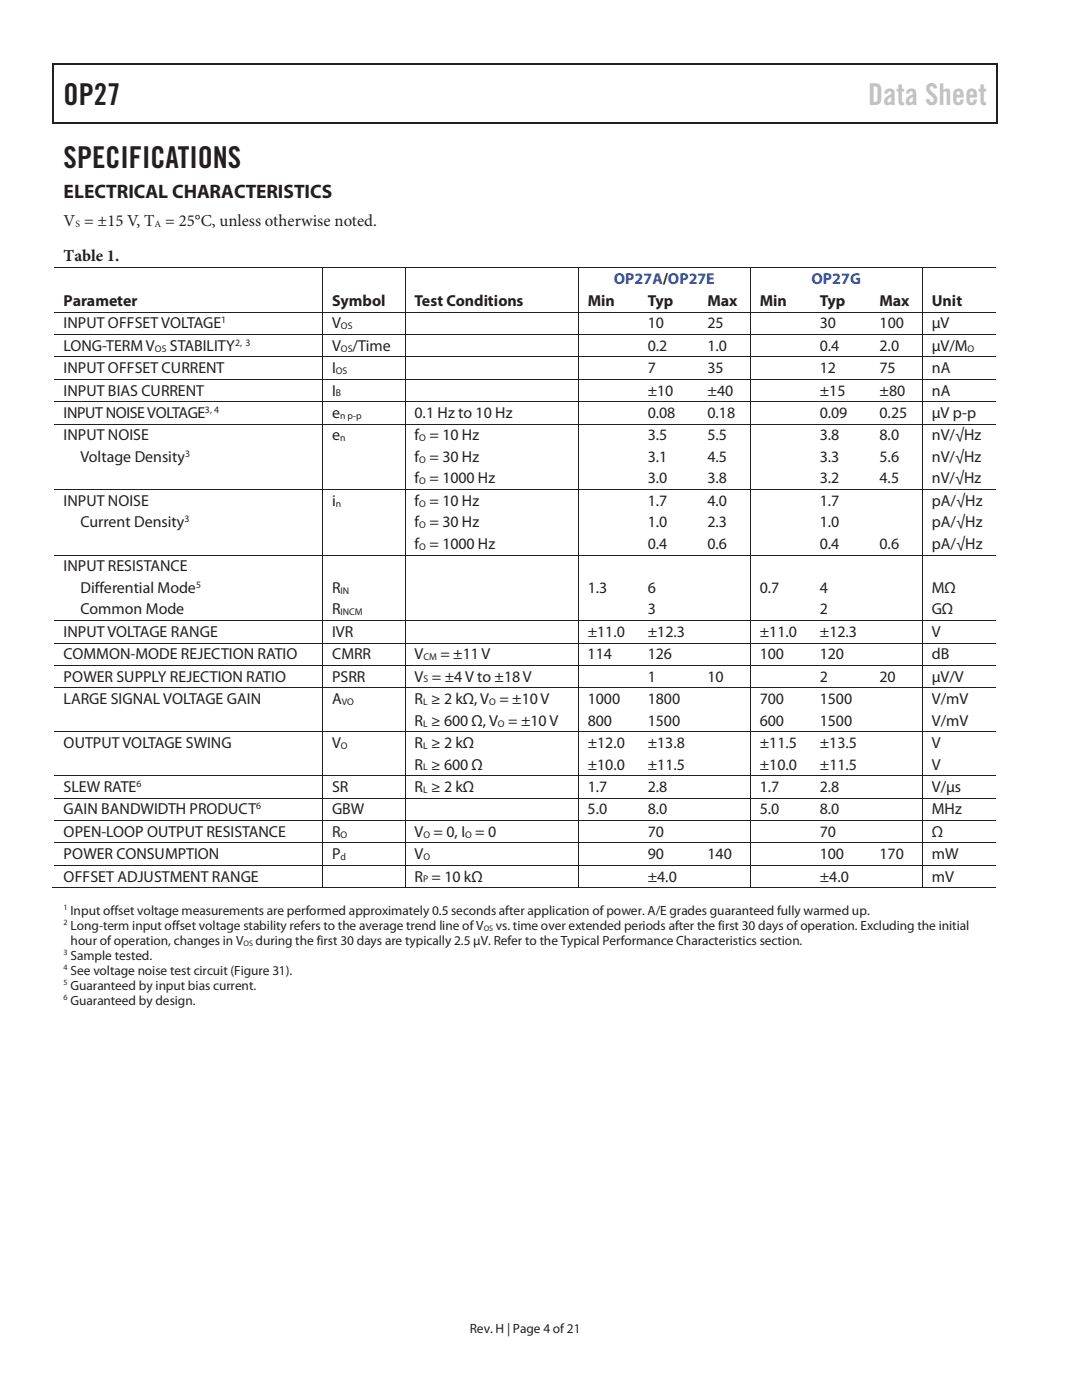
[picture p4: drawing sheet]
<svg xmlns="http://www.w3.org/2000/svg" width="216mm" height="279mm" viewBox="0 0 216 279" stroke-linecap="round" stroke-linejoin="round" font-family="sans-serif">
<defs><g id="words">
<g font-size="6" fill="#231f20">
<text x="12.7" y="20.9">OP27</text>
<text x="12.7" y="33.6">SPECIFICATIONS</text>
</g>
<text font-size="6" fill="#c1c2c4" x="173.2" y="20.9">Data Sheet</text>
<text font-size="3.9" fill="#231f20" x="12.7" y="39.6">ELECTRICAL CHARACTERISTICS</text>
<g font-size="3.3" fill="#231f20">
<text x="12.7" y="45">V = ±15 V, T = 25°C, unless otherwise noted.</text>
<text x="12.7" y="52.2">Table 1.</text>
</g>
<g font-size="3.2" fill="#3153a4">
<text x="122.5" y="56.7">OP27A/OP27E</text>
<text x="161.9" y="56.7">OP27G</text>
</g>
<g font-size="3.2" fill="#231f20">
<text x="12.7" y="61">Parameter</text>
<text x="12.7" y="65.5">INPUT OFFSET VOLTAGE</text>
<text x="66.3" y="61">Symbol</text>
<text x="66.3" y="65.5">V</text>
<text x="82.7" y="61">Test Conditions</text>
<text x="117.3" y="61">Min</text>
<text x="129.2" y="61">Typ</text>
<text x="129.2" y="65.5">10</text>
<text x="141.2" y="61">Max</text>
<text x="141.2" y="65.5">25</text>
<text x="151.6" y="61">Min</text>
<text x="163.6" y="61">Typ</text>
<text x="163.6" y="65.5">30</text>
<text x="175.5" y="61">Max</text>
<text x="175.5" y="65.5">100</text>
<text x="185.9" y="61">Unit</text>
<text x="185.9" y="65.5">µV</text>
<text x="12.7" y="70">LONG-TERM V</text>
<text x="33.9" y="70">STABILITY</text>
<text x="66.3" y="70">V</text>
<text x="70.4" y="70">/Time</text>
<text x="129.2" y="70">0.2</text>
<text x="141.2" y="70">1.0</text>
<text x="163.6" y="70">0.4</text>
<text x="175.5" y="70">2.0</text>
<text x="185.9" y="70">µV/M</text>
<text x="12.7" y="74.5">INPUT OFFSET CURRENT</text>
<text x="66.3" y="74.5">I</text>
<text x="129.2" y="74.5">7</text>
<text x="141.2" y="74.5">35</text>
<text x="163.6" y="74.5">12</text>
<text x="175.5" y="74.5">75</text>
<text x="185.9" y="74.5">nA</text>
<text x="12.7" y="79">INPUT BIAS CURRENT</text>
<text x="12.7" y="83.4">INPUT NOISE VOLTAGE</text>
<text x="66.3" y="83.4">e</text>
<text x="66.3" y="79">I</text>
<text x="82.7" y="83.4">0.1 Hz to 10 Hz</text>
<text x="129.2" y="79">±10</text>
<text x="129.2" y="83.4">0.08</text>
<text x="141.2" y="79">±40</text>
<text x="141.2" y="83.4">0.18</text>
<text x="163.6" y="79">±15</text>
<text x="163.6" y="83.4">0.09</text>
<text x="175.5" y="79">±80</text>
<text x="175.5" y="83.4">0.25</text>
<text x="185.9" y="79">nA</text>
<text x="185.9" y="83.4">µV p-p</text>
<text x="12.7" y="87.9">INPUT NOISE</text>
<text x="66.3" y="87.9">e</text>
<text x="82.7" y="87.9">f = 10 Hz</text>
<text x="129.2" y="87.9">3.5</text>
<text x="141.2" y="87.9">5.5</text>
<text x="163.6" y="87.9">3.8</text>
<text x="175.5" y="87.9">8.0</text>
<text x="185.9" y="87.9">nV/√Hz</text>
<text x="16" y="92.2">Voltage Density</text>
<text x="82.7" y="92.2">f = 30 Hz</text>
<text x="129.2" y="92.2">3.1</text>
<text x="141.2" y="92.2">4.5</text>
<text x="163.6" y="92.2">3.3</text>
<text x="175.5" y="92.2">5.6</text>
<text x="185.9" y="92.2">nV/√Hz</text>
<text x="12.7" y="101">INPUT NOISE</text>
<text x="66.3" y="101">i</text>
<text x="82.7" y="101">f = 10 Hz</text>
<text x="82.7" y="96.5">f = 1000 Hz</text>
<text x="129.2" y="101">1.7</text>
<text x="129.2" y="96.5">3.0</text>
<text x="141.2" y="101">4.0</text>
<text x="141.2" y="96.5">3.8</text>
<text x="163.6" y="101">1.7</text>
<text x="163.6" y="96.5">3.2</text>
<text x="175.5" y="96.5">4.5</text>
<text x="185.9" y="101">pA/√Hz</text>
<text x="185.9" y="96.5">nV/√Hz</text>
<text x="16" y="105.2">Current Density</text>
<text x="82.7" y="105.2">f = 30 Hz</text>
<text x="129.2" y="105.2">1.0</text>
<text x="141.2" y="105.2">2.3</text>
<text x="163.6" y="105.2">1.0</text>
<text x="185.9" y="105.2">pA/√Hz</text>
<text x="82.7" y="109.6">f = 1000 Hz</text>
<text x="129.2" y="109.6">0.4</text>
<text x="141.2" y="109.6">0.6</text>
<text x="163.6" y="109.6">0.4</text>
<text x="175.5" y="109.6">0.6</text>
<text x="185.9" y="109.6">pA/√Hz</text>
<text x="12.7" y="114">INPUT RESISTANCE</text>
<text x="16" y="118.3">Differential Mode</text>
<text x="66.3" y="118.3">R</text>
<text x="117.3" y="118.3">1.3</text>
<text x="129.2" y="118.3">6</text>
<text x="151.6" y="118.3">0.7</text>
<text x="163.6" y="118.3">4</text>
<text x="185.9" y="118.3">MΩ</text>
<text x="16" y="122.6">Common Mode</text>
<text x="66.3" y="122.6">R</text>
<text x="129.2" y="122.6">3</text>
<text x="163.6" y="122.6">2</text>
<text x="185.9" y="122.6">GΩ</text>
<text x="12.7" y="127.1">INPUT VOLTAGE RANGE</text>
<text x="12.7" y="131.6">COMMON-MODE REJECTION RATIO</text>
<text x="66.3" y="131.6">CMRR</text>
<text x="66.3" y="127.1">IVR</text>
<text x="82.7" y="131.6">V</text>
<text x="87.9" y="131.6">= ±11 V</text>
<text x="117.3" y="131.6">114</text>
<text x="117.3" y="127.1">±11.0</text>
<text x="129.2" y="131.6">126</text>
<text x="129.2" y="127.1">±12.3</text>
<text x="151.6" y="131.6">100</text>
<text x="151.6" y="127.1">±11.0</text>
<text x="163.6" y="131.6">120</text>
<text x="163.6" y="127.1">±12.3</text>
<text x="185.9" y="131.6">dB</text>
<text x="185.9" y="127.1">V</text>
<text x="12.7" y="136">POWER SUPPLY REJECTION RATIO</text>
<text x="66.3" y="136">PSRR</text>
<text x="82.7" y="136">V = ±4 V to ±18 V</text>
<text x="129.2" y="136">1</text>
<text x="141.2" y="136">10</text>
<text x="163.6" y="136">2</text>
<text x="175.5" y="136">20</text>
<text x="185.9" y="136">µV/V</text>
<text x="12.7" y="140.5">LARGE SIGNAL VOLTAGE GAIN</text>
<text x="66.3" y="140.5">A</text>
<text x="82.7" y="140.5">R ≥ 2 kΩ, V = ±10 V</text>
<text x="117.3" y="140.5">1000</text>
<text x="129.2" y="140.5">1800</text>
<text x="151.6" y="140.5">700</text>
<text x="163.6" y="140.5">1500</text>
<text x="185.9" y="140.5">V/mV</text>
<text x="12.7" y="149.3">OUTPUT VOLTAGE SWING</text>
<text x="66.2" y="149.3">V</text>
<text x="82.7" y="149.3">R ≥ 2 kΩ</text>
<text x="82.7" y="144.8">R ≥ 600 Ω, V = ±10 V</text>
<text x="117.3" y="149.3">±12.0</text>
<text x="117.3" y="144.8">800</text>
<text x="129.2" y="149.3">±13.8</text>
<text x="129.2" y="144.8">1500</text>
<text x="151.6" y="149.3">±11.5</text>
<text x="151.6" y="144.8">600</text>
<text x="163.6" y="144.8">1500</text>
<text x="163.6" y="149.3">±13.5</text>
<text x="185.9" y="144.8">V/mV</text>
<text x="185.9" y="149.3">V</text>
<text x="82.7" y="153.6">R ≥ 600 Ω</text>
<text x="117.3" y="153.6">±10.0</text>
<text x="129.2" y="153.6">±11.5</text>
<text x="151.6" y="153.6">±10.0</text>
<text x="163.6" y="153.6">±11.5</text>
<text x="185.9" y="153.6">V</text>
<text x="12.7" y="158">SLEW RATE</text>
<text x="66.3" y="158">SR</text>
<text x="82.7" y="158">R ≥ 2 kΩ</text>
<text x="117.3" y="158">1.7</text>
<text x="129.2" y="158">2.8</text>
<text x="151.6" y="158">1.7</text>
<text x="163.6" y="158">2.8</text>
<text x="185.9" y="158">V/µs</text>
<text x="12.7" y="162.5">GAIN BANDWIDTH PRODUCT</text>
<text x="12.7" y="167">OPEN-LOOP OUTPUT RESISTANCE</text>
<text x="66.2" y="167">R</text>
<text x="66.3" y="162.5">GBW</text>
<text x="82.7" y="167">V = 0, I = 0</text>
<text x="117.3" y="162.5">5.0</text>
<text x="129.2" y="162.5">8.0</text>
<text x="129.2" y="167">70</text>
<text x="151.6" y="162.5">5.0</text>
<text x="163.6" y="162.5">8.0</text>
<text x="163.6" y="167">70</text>
<text x="185.9" y="162.5">MHz</text>
<text x="185.9" y="167">Ω</text>
<text x="12.7" y="171.5">POWER CONSUMPTION</text>
<text x="66.3" y="171.5">P</text>
<text x="82.7" y="171.5">V</text>
<text x="129.2" y="171.5">90</text>
<text x="141.2" y="171.5">140</text>
<text x="163.6" y="171.5">100</text>
<text x="175.5" y="171.5">170</text>
<text x="185.9" y="171.5">mW</text>
<text x="12.7" y="175.9">OFFSET ADJUSTMENT RANGE</text>
<text x="82.7" y="175.9">R = 10 kΩ</text>
<text x="129.2" y="175.9">±4.0</text>
<text x="163.6" y="175.9">±4.0</text>
<text x="185.9" y="175.9">mV</text>
</g>
<g font-size="2.7" fill="#231f20">
<text x="14.1" y="182.5">Input offset voltage measurements are performed approximately 0.5 seconds after application of power. A/E grades guaranteed fully warmed up.</text>
<text x="14.1" y="185.5">Long-term input offset voltage stability refers to the average trend line of V</text>
<text x="98.9" y="185.5">vs. time over extended periods after the first 30 days of operation. Excluding the initial</text>
<text x="14.1" y="191.5">Sample tested.</text>
<text x="14.1" y="188.6">hour of operation, changes in V</text>
<text x="51" y="188.6">during the first 30 days are typically 2.5 µV. Refer to the Typical Performance Characteristics section.</text>
<text x="14.1" y="194.5">See voltage noise test circuit (Figure 31).</text>
<text x="14.1" y="197.5">Guaranteed by input bias current.</text>
<text x="14.1" y="200.5">Guaranteed by design.</text>
<text x="93.7" y="266">Rev. H | Page 4 of 21</text>
</g>
<g font-size="1.9" fill="#231f20">
<text x="15.1" y="45.2">S</text>
<text x="30.9" y="45.2">A</text>
<text x="44.2" y="64.5">1</text>
<text x="68" y="65.7">OS</text>
<text x="30.9" y="70.2">OS</text>
<text x="46.9" y="69">2, 3</text>
<text x="68" y="70.2">OS</text>
<text x="193.1" y="70.2">O</text>
<text x="67" y="74.6">OS</text>
<text x="40.9" y="82.4">3, 4</text>
<text x="67" y="79.1">B</text>
<text x="67.9" y="83.6">n p-p</text>
<text x="67.9" y="88.1">n</text>
<text x="83.7" y="88.1">O</text>
<text x="36.9" y="91.1">3</text>
<text x="83.7" y="92.4">O</text>
<text x="67" y="101.1">n</text>
<text x="83.7" y="101.1">O</text>
<text x="83.7" y="96.6">O</text>
<text x="36.8" y="104.2">3</text>
<text x="83.7" y="105.4">O</text>
<text x="83.7" y="109.7">O</text>
<text x="39.1" y="117.3">5</text>
<text x="67.9" y="118.5">IN</text>
<text x="67.9" y="122.8">INCM</text>
<text x="84.5" y="131.7">CM</text>
<text x="84.5" y="136.2">S</text>
<text x="68.2" y="140.7">VO</text>
<text x="84.4" y="140.7">L</text>
<text x="97.6" y="140.7">O</text>
<text x="68" y="149.4">O</text>
<text x="84.4" y="149.4">L</text>
<text x="84.4" y="145">L</text>
<text x="99.4" y="145">O</text>
<text x="84.4" y="153.8">L</text>
<text x="27.3" y="157">6</text>
<text x="51.1" y="161.5">6</text>
<text x="84.4" y="158.2">L</text>
<text x="67.9" y="167.2">O</text>
<text x="84.5" y="167.2">O</text>
<text x="92.8" y="167.2">O</text>
<text x="67.9" y="171.6">d</text>
<text x="84.5" y="171.6">O</text>
<text x="84.4" y="176.1">P</text>
</g>
<g font-size="1.6" fill="#231f20">
<text x="12.7" y="181.7">1</text>
<text x="12.7" y="184.7">2</text>
<text x="96.5" y="185.7">OS</text>
<text x="12.7" y="190.6">3</text>
<text x="48.6" y="188.7">OS</text>
<text x="12.7" y="193.6">4</text>
<text x="12.7" y="196.6">5</text>
<text x="12.7" y="199.6">6</text>
</g>
</g></defs>
<g fill="#231f20">
<path d="M10.5 12.7h.3v1h-.3z"/>
<path d="M10.5 12.7h.3v.3h-.3z"/>
</g>
<path d="M10.8 12.8h122.5" fill="none" stroke="#231f20" stroke-width=".25"/>
<path d="M133.3 12.7h.3v.3h-.3z" fill="#231f20"/>
<path d="M133.6 12.8h65.2" fill="none" stroke="#231f20" stroke-width=".25"/>
<g fill="#231f20">
<path d="M198.8 12.7h.2v1h-.2z"/>
<path d="M198.8 12.7h.2v.3h-.2z"/>
</g>
<path d="M10.7 13.7v10.7" fill="none" stroke="#231f20" stroke-width=".25"/>
<path d="M10.5 24.4h.3v.2h-.3z" fill="#231f20"/>
<path d="M10.8 24.5h122.5" fill="none" stroke="#231f20" stroke-width=".25"/>
<path d="M133.1 24.4h.2v.2h-.2z" fill="#231f20"/>
<path d="M198.9 13.7v10.7M133.3 24.5h65.5" fill="none" stroke="#231f20" stroke-width=".25"/>
<path d="M198.8 24.4h.2v.2h-.2z" fill="#231f20"/>
<path d="M10.8 53.4h53.5" fill="none" stroke="#231f20" stroke-width=".2"/>
<path d="M64.3 53.3h.1v.2h-.1z" fill="#231f20"/>
<path d="M64.4 53.4h16.3" fill="none" stroke="#231f20" stroke-width=".2"/>
<path d="M80.7 53.3h.2v.2h-.2z" fill="#231f20"/>
<path d="M80.9 53.4h34.4" fill="none" stroke="#231f20" stroke-width=".2"/>
<path d="M115.3 53.3h.1v.2h-.1z" fill="#231f20"/>
<path d="M115.4 53.4h34.2" fill="none" stroke="#231f20" stroke-width=".2"/>
<path d="M149.6 53.3h.2v.2h-.2z" fill="#231f20"/>
<path d="M149.8 53.4h34.1" fill="none" stroke="#231f20" stroke-width=".2"/>
<path d="M183.9 53.3h.2v.2h-.2z" fill="#231f20"/>
<path d="M64.3 53.5v8.7M80.8 53.5v8.7M115.4 53.5v8.7M149.7 53.5v8.7M184 53.5v8.7M184.1 53.4h14.7M10.8 62.3h53.5" fill="none" stroke="#231f20" stroke-width=".2"/>
<path d="M64.3 62.2h.1v.2h-.1z" fill="#231f20"/>
<path d="M64.4 62.3h16.3" fill="none" stroke="#231f20" stroke-width=".2"/>
<path d="M80.7 62.2h.2v.2h-.2z" fill="#231f20"/>
<path d="M80.9 62.3h34.4" fill="none" stroke="#231f20" stroke-width=".2"/>
<path d="M115.3 62.2h.1v.2h-.1z" fill="#231f20"/>
<path d="M115.4 62.3h11.9" fill="none" stroke="#231f20" stroke-width=".2"/>
<path d="M127.3 62.2h.2v.2h-.2z" fill="#231f20"/>
<path d="M127.5 62.3h11.8" fill="none" stroke="#231f20" stroke-width=".2"/>
<path d="M139.3 62.2h.1v.2h-.1z" fill="#231f20"/>
<path d="M139.4 62.3h10.2" fill="none" stroke="#231f20" stroke-width=".2"/>
<path d="M149.6 62.2h.2v.2h-.2z" fill="#231f20"/>
<path d="M149.8 62.3h11.9" fill="none" stroke="#231f20" stroke-width=".2"/>
<path d="M161.7 62.2h.1v.2h-.1z" fill="#231f20"/>
<path d="M161.8 62.3h11.8" fill="none" stroke="#231f20" stroke-width=".2"/>
<path d="M173.6 62.2h.2v.2h-.2z" fill="#231f20"/>
<path d="M173.8 62.3h10.1" fill="none" stroke="#231f20" stroke-width=".2"/>
<path d="M183.9 62.2h.2v.2h-.2z" fill="#231f20"/>
<path d="M10.8 66.8h53.5M64.3 62.4v4.3M80.8 62.4v4.3M115.4 62.4v4.3M149.7 62.4v4.3M184 62.4v4.3M184.1 62.3h14.7" fill="none" stroke="#231f20" stroke-width=".2"/>
<path d="M64.3 66.7h.1v.1h-.1z" fill="#231f20"/>
<path d="M64.4 66.8h16.3" fill="none" stroke="#231f20" stroke-width=".2"/>
<path d="M80.7 66.7h.2v.1h-.2z" fill="#231f20"/>
<path d="M80.9 66.8h34.4" fill="none" stroke="#231f20" stroke-width=".2"/>
<path d="M115.3 66.7h.1v.1h-.1z" fill="#231f20"/>
<path d="M115.4 66.8h11.9" fill="none" stroke="#231f20" stroke-width=".2"/>
<path d="M127.3 66.7h.2v.1h-.2z" fill="#231f20"/>
<path d="M127.5 66.8h11.8" fill="none" stroke="#231f20" stroke-width=".2"/>
<path d="M139.3 66.7h.1v.1h-.1z" fill="#231f20"/>
<path d="M139.4 66.8h10.2" fill="none" stroke="#231f20" stroke-width=".2"/>
<path d="M149.6 66.7h.2v.1h-.2z" fill="#231f20"/>
<path d="M149.8 66.8h11.9" fill="none" stroke="#231f20" stroke-width=".2"/>
<path d="M161.7 66.7h.1v.1h-.1z" fill="#231f20"/>
<path d="M161.8 66.8h11.8" fill="none" stroke="#231f20" stroke-width=".2"/>
<path d="M173.6 66.7h.2v.1h-.2z" fill="#231f20"/>
<path d="M173.8 66.8h10.1" fill="none" stroke="#231f20" stroke-width=".2"/>
<path d="M183.9 66.7h.2v.1h-.2z" fill="#231f20"/>
<path d="M10.8 71.2h53.5M64.3 66.8v4.4M80.8 66.8v4.4M115.4 66.8v4.4M149.7 66.8v4.4M184 66.8v4.4M184.1 66.8h14.7" fill="none" stroke="#231f20" stroke-width=".2"/>
<path d="M64.3 71.2h.1v.1h-.1z" fill="#231f20"/>
<path d="M64.4 71.2h16.3" fill="none" stroke="#231f20" stroke-width=".2"/>
<path d="M80.7 71.2h.2v.1h-.2z" fill="#231f20"/>
<path d="M80.9 71.2h34.4" fill="none" stroke="#231f20" stroke-width=".2"/>
<path d="M115.3 71.2h.1v.1h-.1z" fill="#231f20"/>
<path d="M115.4 71.2h11.9" fill="none" stroke="#231f20" stroke-width=".2"/>
<path d="M127.3 71.2h.2v.1h-.2z" fill="#231f20"/>
<path d="M127.5 71.2h11.8" fill="none" stroke="#231f20" stroke-width=".2"/>
<path d="M139.3 71.2h.1v.1h-.1z" fill="#231f20"/>
<path d="M139.4 71.2h10.2" fill="none" stroke="#231f20" stroke-width=".2"/>
<path d="M149.6 71.2h.2v.1h-.2z" fill="#231f20"/>
<path d="M149.8 71.2h11.9" fill="none" stroke="#231f20" stroke-width=".2"/>
<path d="M161.7 71.2h.1v.1h-.1z" fill="#231f20"/>
<path d="M161.8 71.2h11.8" fill="none" stroke="#231f20" stroke-width=".2"/>
<path d="M173.6 71.2h.2v.1h-.2z" fill="#231f20"/>
<path d="M173.8 71.2h10.1" fill="none" stroke="#231f20" stroke-width=".2"/>
<path d="M183.9 71.2h.2v.1h-.2z" fill="#231f20"/>
<path d="M10.8 75.7h53.5M64.3 71.3v4.3M80.8 71.3v4.3M115.4 71.3v4.3M149.7 71.3v4.3M184 71.3v4.3M184.1 71.2h14.7" fill="none" stroke="#231f20" stroke-width=".2"/>
<path d="M64.3 75.6h.1v.2h-.1z" fill="#231f20"/>
<path d="M64.4 75.7h16.3" fill="none" stroke="#231f20" stroke-width=".2"/>
<path d="M80.7 75.6h.2v.2h-.2z" fill="#231f20"/>
<path d="M80.9 75.7h34.4" fill="none" stroke="#231f20" stroke-width=".2"/>
<path d="M115.3 75.6h.1v.2h-.1z" fill="#231f20"/>
<path d="M115.4 75.7h11.9" fill="none" stroke="#231f20" stroke-width=".2"/>
<path d="M127.3 75.6h.2v.2h-.2z" fill="#231f20"/>
<path d="M127.5 75.7h11.8" fill="none" stroke="#231f20" stroke-width=".2"/>
<path d="M139.3 75.6h.1v.2h-.1z" fill="#231f20"/>
<path d="M139.4 75.7h10.2" fill="none" stroke="#231f20" stroke-width=".2"/>
<path d="M149.6 75.6h.2v.2h-.2z" fill="#231f20"/>
<path d="M149.8 75.7h11.9" fill="none" stroke="#231f20" stroke-width=".2"/>
<path d="M161.7 75.6h.1v.2h-.1z" fill="#231f20"/>
<path d="M161.8 75.7h11.8" fill="none" stroke="#231f20" stroke-width=".2"/>
<path d="M173.6 75.6h.2v.2h-.2z" fill="#231f20"/>
<path d="M173.8 75.7h10.1" fill="none" stroke="#231f20" stroke-width=".2"/>
<path d="M183.9 75.6h.2v.2h-.2z" fill="#231f20"/>
<path d="M64.3 75.8v4.3M80.8 75.8v4.3M115.4 75.8v4.3M149.7 75.8v4.3M184 75.8v4.3M184.1 75.7h14.7M10.8 80.2h53.5" fill="none" stroke="#231f20" stroke-width=".2"/>
<path d="M64.3 80.1h.1v.2h-.1z" fill="#231f20"/>
<path d="M64.4 80.2h16.3" fill="none" stroke="#231f20" stroke-width=".2"/>
<path d="M80.7 80.1h.2v.2h-.2z" fill="#231f20"/>
<path d="M80.9 80.2h34.4" fill="none" stroke="#231f20" stroke-width=".2"/>
<path d="M115.3 80.1h.1v.2h-.1z" fill="#231f20"/>
<path d="M115.4 80.2h11.9" fill="none" stroke="#231f20" stroke-width=".2"/>
<path d="M127.3 80.1h.2v.2h-.2z" fill="#231f20"/>
<path d="M127.5 80.2h11.8" fill="none" stroke="#231f20" stroke-width=".2"/>
<path d="M139.3 80.1h.1v.2h-.1z" fill="#231f20"/>
<path d="M139.4 80.2h10.2" fill="none" stroke="#231f20" stroke-width=".2"/>
<path d="M149.6 80.1h.2v.2h-.2z" fill="#231f20"/>
<path d="M149.8 80.2h11.9" fill="none" stroke="#231f20" stroke-width=".2"/>
<path d="M161.7 80.1h.1v.2h-.1z" fill="#231f20"/>
<path d="M161.8 80.2h11.8" fill="none" stroke="#231f20" stroke-width=".2"/>
<path d="M173.6 80.1h.2v.2h-.2z" fill="#231f20"/>
<path d="M173.8 80.2h10.1" fill="none" stroke="#231f20" stroke-width=".2"/>
<path d="M183.9 80.1h.2v.2h-.2z" fill="#231f20"/>
<path d="M10.8 84.7h53.5M64.3 80.3v4.3M80.8 80.3v4.3M115.4 80.3v4.3M149.7 80.3v4.3M184 80.3v4.3M184.1 80.2h14.7" fill="none" stroke="#231f20" stroke-width=".2"/>
<path d="M64.3 84.6h.1v.2h-.1z" fill="#231f20"/>
<path d="M64.4 84.7h16.3" fill="none" stroke="#231f20" stroke-width=".2"/>
<path d="M80.7 84.6h.2v.2h-.2z" fill="#231f20"/>
<path d="M80.9 84.7h34.4" fill="none" stroke="#231f20" stroke-width=".2"/>
<path d="M115.3 84.6h.1v.2h-.1z" fill="#231f20"/>
<path d="M115.4 84.7h11.9" fill="none" stroke="#231f20" stroke-width=".2"/>
<path d="M127.3 84.6h.2v.2h-.2z" fill="#231f20"/>
<path d="M127.5 84.7h11.8" fill="none" stroke="#231f20" stroke-width=".2"/>
<path d="M139.3 84.6h.1v.2h-.1z" fill="#231f20"/>
<path d="M139.4 84.7h10.2" fill="none" stroke="#231f20" stroke-width=".2"/>
<path d="M149.6 84.6h.2v.2h-.2z" fill="#231f20"/>
<path d="M149.8 84.7h11.9" fill="none" stroke="#231f20" stroke-width=".2"/>
<path d="M161.7 84.6h.1v.2h-.1z" fill="#231f20"/>
<path d="M161.8 84.7h11.8" fill="none" stroke="#231f20" stroke-width=".2"/>
<path d="M173.6 84.6h.2v.2h-.2z" fill="#231f20"/>
<path d="M173.8 84.7h10.1" fill="none" stroke="#231f20" stroke-width=".2"/>
<path d="M183.9 84.6h.2v.2h-.2z" fill="#231f20"/>
<path d="M10.8 97.7h53.5M64.3 84.8v12.9M80.8 84.8v12.9M115.4 84.8v12.9M149.7 84.8v12.9M184 84.8v12.9M184.1 84.7h14.7" fill="none" stroke="#231f20" stroke-width=".2"/>
<path d="M64.3 97.7h.1v.1h-.1z" fill="#231f20"/>
<path d="M64.4 97.7h16.3" fill="none" stroke="#231f20" stroke-width=".2"/>
<path d="M80.7 97.7h.2v.1h-.2z" fill="#231f20"/>
<path d="M80.9 97.7h34.4" fill="none" stroke="#231f20" stroke-width=".2"/>
<path d="M115.3 97.7h.1v.1h-.1z" fill="#231f20"/>
<path d="M115.4 97.7h11.9" fill="none" stroke="#231f20" stroke-width=".2"/>
<path d="M127.3 97.7h.2v.1h-.2z" fill="#231f20"/>
<path d="M127.5 97.7h11.8" fill="none" stroke="#231f20" stroke-width=".2"/>
<path d="M139.3 97.7h.1v.1h-.1z" fill="#231f20"/>
<path d="M139.4 97.7h10.2" fill="none" stroke="#231f20" stroke-width=".2"/>
<path d="M149.6 97.7h.2v.1h-.2z" fill="#231f20"/>
<path d="M149.8 97.7h11.9" fill="none" stroke="#231f20" stroke-width=".2"/>
<path d="M161.7 97.7h.1v.1h-.1z" fill="#231f20"/>
<path d="M161.8 97.7h11.8" fill="none" stroke="#231f20" stroke-width=".2"/>
<path d="M173.6 97.7h.2v.1h-.2z" fill="#231f20"/>
<path d="M173.8 97.7h10.1" fill="none" stroke="#231f20" stroke-width=".2"/>
<path d="M183.9 97.7h.2v.1h-.2z" fill="#231f20"/>
<path d="M64.3 97.8v12.9M80.8 97.8v12.9M115.4 97.8v12.9M149.7 97.8v12.9M184 97.8v12.9M184.1 97.7h14.7M10.8 110.8h53.5" fill="none" stroke="#231f20" stroke-width=".2"/>
<path d="M64.3 110.7h.1v.2h-.1z" fill="#231f20"/>
<path d="M64.4 110.8h16.3" fill="none" stroke="#231f20" stroke-width=".2"/>
<path d="M80.7 110.7h.2v.2h-.2z" fill="#231f20"/>
<path d="M80.9 110.8h34.4" fill="none" stroke="#231f20" stroke-width=".2"/>
<path d="M115.3 110.7h.1v.2h-.1z" fill="#231f20"/>
<path d="M115.4 110.8h11.9" fill="none" stroke="#231f20" stroke-width=".2"/>
<path d="M127.3 110.7h.2v.2h-.2z" fill="#231f20"/>
<path d="M127.5 110.8h11.8" fill="none" stroke="#231f20" stroke-width=".2"/>
<path d="M139.3 110.7h.1v.2h-.1z" fill="#231f20"/>
<path d="M139.4 110.8h10.2" fill="none" stroke="#231f20" stroke-width=".2"/>
<path d="M149.6 110.7h.2v.2h-.2z" fill="#231f20"/>
<path d="M149.8 110.8h11.9" fill="none" stroke="#231f20" stroke-width=".2"/>
<path d="M161.7 110.7h.1v.2h-.1z" fill="#231f20"/>
<path d="M161.8 110.8h11.8" fill="none" stroke="#231f20" stroke-width=".2"/>
<path d="M173.6 110.7h.2v.2h-.2z" fill="#231f20"/>
<path d="M173.8 110.8h10.1" fill="none" stroke="#231f20" stroke-width=".2"/>
<path d="M183.9 110.7h.2v.2h-.2z" fill="#231f20"/>
<path d="M64.3 110.9v12.9M80.8 110.9v12.9M115.4 110.9v12.9M149.7 110.9v12.9M184 110.9v12.9M184.1 110.8h14.7M10.8 123.9h53.5" fill="none" stroke="#231f20" stroke-width=".2"/>
<path d="M64.3 123.8h.1v.2h-.1z" fill="#231f20"/>
<path d="M64.4 123.9h16.3" fill="none" stroke="#231f20" stroke-width=".2"/>
<path d="M80.7 123.8h.2v.2h-.2z" fill="#231f20"/>
<path d="M80.9 123.9h34.4" fill="none" stroke="#231f20" stroke-width=".2"/>
<path d="M115.3 123.8h.1v.2h-.1z" fill="#231f20"/>
<path d="M115.4 123.9h11.9" fill="none" stroke="#231f20" stroke-width=".2"/>
<path d="M127.3 123.8h.2v.2h-.2z" fill="#231f20"/>
<path d="M127.5 123.9h11.8" fill="none" stroke="#231f20" stroke-width=".2"/>
<path d="M139.3 123.8h.1v.2h-.1z" fill="#231f20"/>
<path d="M139.4 123.9h10.2" fill="none" stroke="#231f20" stroke-width=".2"/>
<path d="M149.6 123.8h.2v.2h-.2z" fill="#231f20"/>
<path d="M149.8 123.9h11.9" fill="none" stroke="#231f20" stroke-width=".2"/>
<path d="M161.7 123.8h.1v.2h-.1z" fill="#231f20"/>
<path d="M161.8 123.9h11.8" fill="none" stroke="#231f20" stroke-width=".2"/>
<path d="M173.6 123.8h.2v.2h-.2z" fill="#231f20"/>
<path d="M173.8 123.9h10.1" fill="none" stroke="#231f20" stroke-width=".2"/>
<path d="M183.9 123.8h.2v.2h-.2z" fill="#231f20"/>
<path d="M10.8 128.4h53.5M64.3 124v4.3M80.8 124v4.3M115.4 124v4.3M149.7 124v4.3M184 124v4.3M184.1 123.9h14.7" fill="none" stroke="#231f20" stroke-width=".2"/>
<path d="M64.3 128.3h.1v.1h-.1z" fill="#231f20"/>
<path d="M64.4 128.4h16.3" fill="none" stroke="#231f20" stroke-width=".2"/>
<path d="M80.7 128.3h.2v.1h-.2z" fill="#231f20"/>
<path d="M80.9 128.4h34.4" fill="none" stroke="#231f20" stroke-width=".2"/>
<path d="M115.3 128.3h.1v.1h-.1z" fill="#231f20"/>
<path d="M115.4 128.4h11.9" fill="none" stroke="#231f20" stroke-width=".2"/>
<path d="M127.3 128.3h.2v.1h-.2z" fill="#231f20"/>
<path d="M127.5 128.4h11.8" fill="none" stroke="#231f20" stroke-width=".2"/>
<path d="M139.3 128.3h.1v.1h-.1z" fill="#231f20"/>
<path d="M139.4 128.4h10.2" fill="none" stroke="#231f20" stroke-width=".2"/>
<path d="M149.6 128.3h.2v.1h-.2z" fill="#231f20"/>
<path d="M149.8 128.4h11.9" fill="none" stroke="#231f20" stroke-width=".2"/>
<path d="M161.7 128.3h.1v.1h-.1z" fill="#231f20"/>
<path d="M161.8 128.4h11.8" fill="none" stroke="#231f20" stroke-width=".2"/>
<path d="M173.6 128.3h.2v.1h-.2z" fill="#231f20"/>
<path d="M173.8 128.4h10.1" fill="none" stroke="#231f20" stroke-width=".2"/>
<path d="M183.9 128.3h.2v.1h-.2z" fill="#231f20"/>
<path d="M10.8 132.8h53.5M64.3 128.4v4.3M80.8 128.4v4.3M115.4 128.4v4.3M149.7 128.4v4.3M184 128.4v4.3M184.1 128.4h14.7" fill="none" stroke="#231f20" stroke-width=".2"/>
<path d="M64.3 132.7h.1v.2h-.1z" fill="#231f20"/>
<path d="M64.4 132.8h16.3" fill="none" stroke="#231f20" stroke-width=".2"/>
<path d="M80.7 132.7h.2v.2h-.2z" fill="#231f20"/>
<path d="M80.9 132.8h34.4" fill="none" stroke="#231f20" stroke-width=".2"/>
<path d="M115.3 132.7h.1v.2h-.1z" fill="#231f20"/>
<path d="M115.4 132.8h11.9" fill="none" stroke="#231f20" stroke-width=".2"/>
<path d="M127.3 132.7h.2v.2h-.2z" fill="#231f20"/>
<path d="M127.5 132.8h11.8" fill="none" stroke="#231f20" stroke-width=".2"/>
<path d="M139.3 132.7h.1v.2h-.1z" fill="#231f20"/>
<path d="M139.4 132.8h10.2" fill="none" stroke="#231f20" stroke-width=".2"/>
<path d="M149.6 132.7h.2v.2h-.2z" fill="#231f20"/>
<path d="M149.8 132.8h11.9" fill="none" stroke="#231f20" stroke-width=".2"/>
<path d="M161.7 132.7h.1v.2h-.1z" fill="#231f20"/>
<path d="M161.8 132.8h11.8" fill="none" stroke="#231f20" stroke-width=".2"/>
<path d="M173.6 132.7h.2v.2h-.2z" fill="#231f20"/>
<path d="M173.8 132.8h10.1" fill="none" stroke="#231f20" stroke-width=".2"/>
<path d="M183.9 132.7h.2v.2h-.2z" fill="#231f20"/>
<path d="M10.8 137.3h53.5M64.3 132.9v4.3M80.8 132.9v4.3M115.4 132.9v4.3M149.7 132.9v4.3M184 132.9v4.3M184.1 132.8h14.7" fill="none" stroke="#231f20" stroke-width=".2"/>
<path d="M64.3 137.2h.1v.2h-.1z" fill="#231f20"/>
<path d="M64.4 137.3h16.3" fill="none" stroke="#231f20" stroke-width=".2"/>
<path d="M80.7 137.2h.2v.2h-.2z" fill="#231f20"/>
<path d="M80.9 137.3h34.4" fill="none" stroke="#231f20" stroke-width=".2"/>
<path d="M115.3 137.2h.1v.2h-.1z" fill="#231f20"/>
<path d="M115.4 137.3h11.9" fill="none" stroke="#231f20" stroke-width=".2"/>
<path d="M127.3 137.2h.2v.2h-.2z" fill="#231f20"/>
<path d="M127.5 137.3h11.8" fill="none" stroke="#231f20" stroke-width=".2"/>
<path d="M139.3 137.2h.1v.2h-.1z" fill="#231f20"/>
<path d="M139.4 137.3h10.2" fill="none" stroke="#231f20" stroke-width=".2"/>
<path d="M149.6 137.2h.2v.2h-.2z" fill="#231f20"/>
<path d="M149.8 137.3h11.9" fill="none" stroke="#231f20" stroke-width=".2"/>
<path d="M161.7 137.2h.1v.2h-.1z" fill="#231f20"/>
<path d="M161.8 137.3h11.8" fill="none" stroke="#231f20" stroke-width=".2"/>
<path d="M173.6 137.2h.2v.2h-.2z" fill="#231f20"/>
<path d="M173.8 137.3h10.1" fill="none" stroke="#231f20" stroke-width=".2"/>
<path d="M183.9 137.2h.2v.2h-.2z" fill="#231f20"/>
<path d="M64.3 137.4v8.6M80.8 137.4v8.6M115.4 137.4v8.6M149.7 137.4v8.6M184 137.4v8.6M184.1 137.3h14.7M10.8 146h53.5" fill="none" stroke="#231f20" stroke-width=".2"/>
<path d="M64.3 146h.1v.1h-.1z" fill="#231f20"/>
<path d="M64.4 146h16.3" fill="none" stroke="#231f20" stroke-width=".2"/>
<path d="M80.7 146h.2v.1h-.2z" fill="#231f20"/>
<path d="M80.9 146h34.4" fill="none" stroke="#231f20" stroke-width=".2"/>
<path d="M115.3 146h.1v.1h-.1z" fill="#231f20"/>
<path d="M115.4 146h11.9" fill="none" stroke="#231f20" stroke-width=".2"/>
<path d="M127.3 146h.2v.1h-.2z" fill="#231f20"/>
<path d="M127.5 146h11.8" fill="none" stroke="#231f20" stroke-width=".2"/>
<path d="M139.3 146h.1v.1h-.1z" fill="#231f20"/>
<path d="M139.4 146h10.2" fill="none" stroke="#231f20" stroke-width=".2"/>
<path d="M149.6 146h.2v.1h-.2z" fill="#231f20"/>
<path d="M149.8 146h11.9" fill="none" stroke="#231f20" stroke-width=".2"/>
<path d="M161.7 146h.1v.1h-.1z" fill="#231f20"/>
<path d="M161.8 146h11.8" fill="none" stroke="#231f20" stroke-width=".2"/>
<path d="M173.6 146h.2v.1h-.2z" fill="#231f20"/>
<path d="M173.8 146h10.1" fill="none" stroke="#231f20" stroke-width=".2"/>
<path d="M183.9 146h.2v.1h-.2z" fill="#231f20"/>
<path d="M10.8 154.8h53.5M64.3 146.1v8.6M80.8 146.1v8.6M115.4 146.1v8.6M149.7 146.1v8.6M184 146.1v8.6M184.1 146h14.7" fill="none" stroke="#231f20" stroke-width=".2"/>
<path d="M64.3 154.7h.1v.2h-.1z" fill="#231f20"/>
<path d="M64.4 154.8h16.3" fill="none" stroke="#231f20" stroke-width=".2"/>
<path d="M80.7 154.7h.2v.2h-.2z" fill="#231f20"/>
<path d="M80.9 154.8h34.4" fill="none" stroke="#231f20" stroke-width=".2"/>
<path d="M115.3 154.7h.1v.2h-.1z" fill="#231f20"/>
<path d="M115.4 154.8h11.9" fill="none" stroke="#231f20" stroke-width=".2"/>
<path d="M127.3 154.7h.2v.2h-.2z" fill="#231f20"/>
<path d="M127.5 154.8h11.8" fill="none" stroke="#231f20" stroke-width=".2"/>
<path d="M139.3 154.7h.1v.2h-.1z" fill="#231f20"/>
<path d="M139.4 154.8h10.2" fill="none" stroke="#231f20" stroke-width=".2"/>
<path d="M149.6 154.7h.2v.2h-.2z" fill="#231f20"/>
<path d="M149.8 154.8h11.9" fill="none" stroke="#231f20" stroke-width=".2"/>
<path d="M161.7 154.7h.1v.2h-.1z" fill="#231f20"/>
<path d="M161.8 154.8h11.8" fill="none" stroke="#231f20" stroke-width=".2"/>
<path d="M173.6 154.7h.2v.2h-.2z" fill="#231f20"/>
<path d="M173.8 154.8h10.1" fill="none" stroke="#231f20" stroke-width=".2"/>
<path d="M183.9 154.7h.2v.2h-.2z" fill="#231f20"/>
<path d="M10.8 159.3h53.5M64.3 154.9v4.3M80.8 154.9v4.3M115.4 154.9v4.3M149.7 154.9v4.3M184 154.9v4.3M184.1 154.8h14.7" fill="none" stroke="#231f20" stroke-width=".2"/>
<path d="M64.3 159.2h.1v.2h-.1z" fill="#231f20"/>
<path d="M64.4 159.3h16.3" fill="none" stroke="#231f20" stroke-width=".2"/>
<path d="M80.7 159.2h.2v.2h-.2z" fill="#231f20"/>
<path d="M80.9 159.3h34.4" fill="none" stroke="#231f20" stroke-width=".2"/>
<path d="M115.3 159.2h.1v.2h-.1z" fill="#231f20"/>
<path d="M115.4 159.3h11.9" fill="none" stroke="#231f20" stroke-width=".2"/>
<path d="M127.3 159.2h.2v.2h-.2z" fill="#231f20"/>
<path d="M127.5 159.3h11.8" fill="none" stroke="#231f20" stroke-width=".2"/>
<path d="M139.3 159.2h.1v.2h-.1z" fill="#231f20"/>
<path d="M139.4 159.3h10.2" fill="none" stroke="#231f20" stroke-width=".2"/>
<path d="M149.6 159.2h.2v.2h-.2z" fill="#231f20"/>
<path d="M149.8 159.3h11.9" fill="none" stroke="#231f20" stroke-width=".2"/>
<path d="M161.7 159.2h.1v.2h-.1z" fill="#231f20"/>
<path d="M161.8 159.3h11.8" fill="none" stroke="#231f20" stroke-width=".2"/>
<path d="M173.6 159.2h.2v.2h-.2z" fill="#231f20"/>
<path d="M173.8 159.3h10.1" fill="none" stroke="#231f20" stroke-width=".2"/>
<path d="M183.9 159.2h.2v.2h-.2z" fill="#231f20"/>
<path d="M64.3 159.4v4.3M80.8 159.4v4.3M115.4 159.4v4.3M149.7 159.4v4.3M184 159.4v4.3M184.1 159.3h14.7M10.8 163.8h53.5" fill="none" stroke="#231f20" stroke-width=".2"/>
<path d="M64.3 163.7h.1v.2h-.1z" fill="#231f20"/>
<path d="M64.4 163.8h16.3" fill="none" stroke="#231f20" stroke-width=".2"/>
<path d="M80.7 163.7h.2v.2h-.2z" fill="#231f20"/>
<path d="M80.9 163.8h34.4" fill="none" stroke="#231f20" stroke-width=".2"/>
<path d="M115.3 163.7h.1v.2h-.1z" fill="#231f20"/>
<path d="M115.4 163.8h11.9" fill="none" stroke="#231f20" stroke-width=".2"/>
<path d="M127.3 163.7h.2v.2h-.2z" fill="#231f20"/>
<path d="M127.5 163.8h11.8" fill="none" stroke="#231f20" stroke-width=".2"/>
<path d="M139.3 163.7h.1v.2h-.1z" fill="#231f20"/>
<path d="M139.4 163.8h10.2" fill="none" stroke="#231f20" stroke-width=".2"/>
<path d="M149.6 163.7h.2v.2h-.2z" fill="#231f20"/>
<path d="M149.8 163.8h11.9" fill="none" stroke="#231f20" stroke-width=".2"/>
<path d="M161.7 163.7h.1v.2h-.1z" fill="#231f20"/>
<path d="M161.8 163.8h11.8" fill="none" stroke="#231f20" stroke-width=".2"/>
<path d="M173.6 163.7h.2v.2h-.2z" fill="#231f20"/>
<path d="M173.8 163.8h10.1" fill="none" stroke="#231f20" stroke-width=".2"/>
<path d="M183.9 163.7h.2v.2h-.2z" fill="#231f20"/>
<path d="M10.8 168.2h53.5M64.3 163.9v4.2M80.8 163.9v4.2M115.4 163.9v4.2M149.7 163.9v4.2M184 163.9v4.2M184.1 163.8h14.7" fill="none" stroke="#231f20" stroke-width=".2"/>
<path d="M64.3 168.1h.1v.2h-.1z" fill="#231f20"/>
<path d="M64.4 168.2h16.3" fill="none" stroke="#231f20" stroke-width=".2"/>
<path d="M80.7 168.1h.2v.2h-.2z" fill="#231f20"/>
<path d="M80.9 168.2h34.4" fill="none" stroke="#231f20" stroke-width=".2"/>
<path d="M115.3 168.1h.1v.2h-.1z" fill="#231f20"/>
<path d="M115.4 168.2h11.9" fill="none" stroke="#231f20" stroke-width=".2"/>
<path d="M127.3 168.1h.2v.2h-.2z" fill="#231f20"/>
<path d="M127.5 168.2h11.8" fill="none" stroke="#231f20" stroke-width=".2"/>
<path d="M139.3 168.1h.1v.2h-.1z" fill="#231f20"/>
<path d="M139.4 168.2h10.2" fill="none" stroke="#231f20" stroke-width=".2"/>
<path d="M149.6 168.1h.2v.2h-.2z" fill="#231f20"/>
<path d="M149.8 168.2h11.9" fill="none" stroke="#231f20" stroke-width=".2"/>
<path d="M161.7 168.1h.1v.2h-.1z" fill="#231f20"/>
<path d="M161.8 168.2h11.8" fill="none" stroke="#231f20" stroke-width=".2"/>
<path d="M173.6 168.1h.2v.2h-.2z" fill="#231f20"/>
<path d="M173.8 168.2h10.1" fill="none" stroke="#231f20" stroke-width=".2"/>
<path d="M183.9 168.1h.2v.2h-.2z" fill="#231f20"/>
<path d="M10.8 172.7h53.5M64.3 168.3v4.3M80.8 168.3v4.3M115.4 168.3v4.3M149.7 168.3v4.3M184 168.3v4.3M184.1 168.2h14.7" fill="none" stroke="#231f20" stroke-width=".2"/>
<path d="M64.3 172.6h.1v.2h-.1z" fill="#231f20"/>
<path d="M64.4 172.7h16.3" fill="none" stroke="#231f20" stroke-width=".2"/>
<path d="M80.7 172.6h.2v.2h-.2z" fill="#231f20"/>
<path d="M80.9 172.7h34.4" fill="none" stroke="#231f20" stroke-width=".2"/>
<path d="M115.3 172.6h.1v.2h-.1z" fill="#231f20"/>
<path d="M115.4 172.7h11.9" fill="none" stroke="#231f20" stroke-width=".2"/>
<path d="M127.3 172.6h.2v.2h-.2z" fill="#231f20"/>
<path d="M127.5 172.7h11.8" fill="none" stroke="#231f20" stroke-width=".2"/>
<path d="M139.3 172.6h.1v.2h-.1z" fill="#231f20"/>
<path d="M139.4 172.7h10.2" fill="none" stroke="#231f20" stroke-width=".2"/>
<path d="M149.6 172.6h.2v.2h-.2z" fill="#231f20"/>
<path d="M149.8 172.7h11.9" fill="none" stroke="#231f20" stroke-width=".2"/>
<path d="M161.7 172.6h.1v.2h-.1z" fill="#231f20"/>
<path d="M161.8 172.7h11.8" fill="none" stroke="#231f20" stroke-width=".2"/>
<path d="M173.6 172.6h.2v.2h-.2z" fill="#231f20"/>
<path d="M173.8 172.7h10.1" fill="none" stroke="#231f20" stroke-width=".2"/>
<path d="M183.9 172.6h.2v.2h-.2z" fill="#231f20"/>
<path d="M10.5 177.2h53.8M64.3 172.8v4.3M184.1 172.7h14.7" fill="none" stroke="#231f20" stroke-width=".2"/>
<path d="M64.3 177.1h.1v.2h-.1z" fill="#231f20"/>
<path d="M64.4 177.2h16.3M80.8 172.8v4.3" fill="none" stroke="#231f20" stroke-width=".2"/>
<path d="M80.7 177.1h.2v.2h-.2z" fill="#231f20"/>
<path d="M80.9 177.2h34.4M115.4 172.8v4.3" fill="none" stroke="#231f20" stroke-width=".2"/>
<path d="M115.3 177.1h.1v.2h-.1z" fill="#231f20"/>
<path d="M115.4 177.2h11.9" fill="none" stroke="#231f20" stroke-width=".2"/>
<path d="M127.1 177.1h.2v.2h-.2z" fill="#231f20"/>
<path d="M127.3 177.2h12" fill="none" stroke="#231f20" stroke-width=".2"/>
<path d="M139 177.1h.2v.2h-.2z" fill="#231f20"/>
<path d="M139.2 177.2h10.4M149.7 172.8v4.3" fill="none" stroke="#231f20" stroke-width=".2"/>
<path d="M149.6 177.1h.2v.2h-.2z" fill="#231f20"/>
<path d="M149.8 177.2h11.9" fill="none" stroke="#231f20" stroke-width=".2"/>
<path d="M161.4 177.1h.2v.2h-.2z" fill="#231f20"/>
<path d="M161.6 177.2h12" fill="none" stroke="#231f20" stroke-width=".2"/>
<path d="M173.4 177.1h.1v.2h-.1z" fill="#231f20"/>
<path d="M173.5 177.2h10.4M184 172.8v4.3" fill="none" stroke="#231f20" stroke-width=".2"/>
<path d="M183.9 177.1h.2v.2h-.2z" fill="#231f20"/>
<path d="M184.1 177.2h14.7" fill="none" stroke="#231f20" stroke-width=".2"/>
<use href="#words"/>
</svg>
